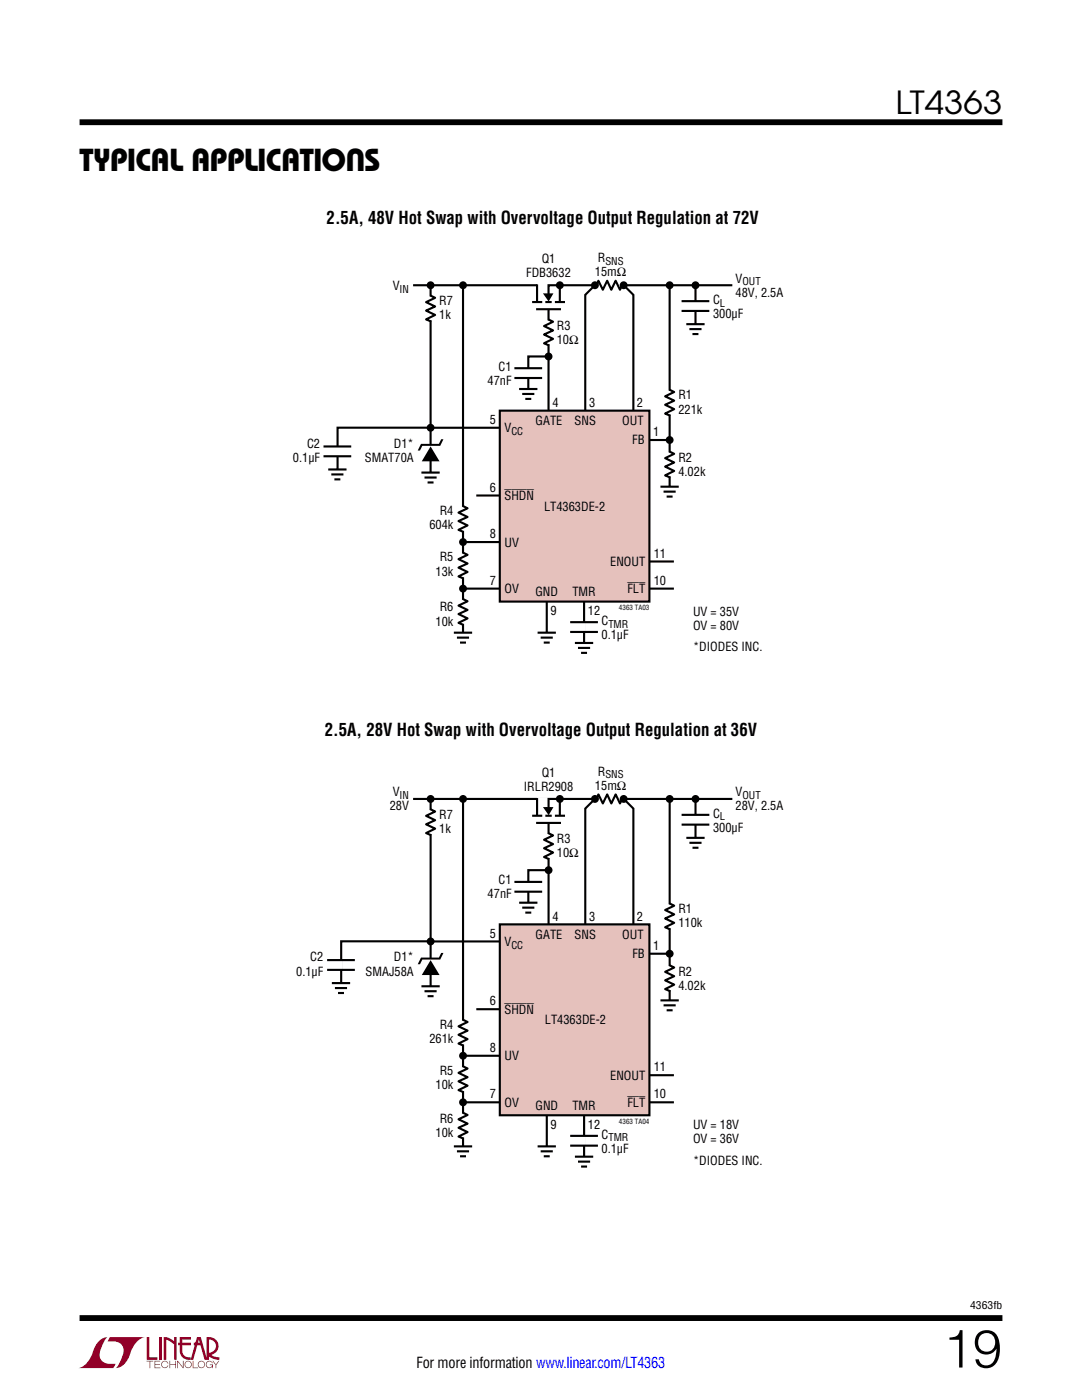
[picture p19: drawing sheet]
<svg xmlns="http://www.w3.org/2000/svg" width="216mm" height="279mm" viewBox="0 0 216 279" stroke-linecap="round" stroke-linejoin="round" font-family="sans-serif">
<defs><g id="words">
<text font-size="10.6" x="188.2" y="272.9">19</text>
<g font-size="6.3">
<text x="178.7" y="22.8">LT4363</text>
<text x="15.9" y="34.1">Typical Applications</text>
</g>
<g font-size="3.5">
<text x="65.2" y="44.7">2.5A, 48V Hot Swap with Overvoltage Output Regulation at 72V</text>
<text x="64.8" y="146.8">2.5A, 28V Hot Swap with Overvoltage Output Regulation at 36V</text>
</g>
<text font-size="3" x="83.1" y="273.1">For more information www.linear.com/LT4363</text>
<g font-size="2.5">
<text x="108.1" y="52.5">Q1</text>
<text x="119.3" y="52.3">R</text>
<text x="78.4" y="57.9">V</text>
<text x="105" y="55.4">FDB3632</text>
<text x="118.7" y="55.1">15mΩ</text>
<text x="146.8" y="56.4">V</text>
<text x="146.8" y="59.2">48V, 2.5A</text>
<text x="87.7" y="60.9">R7</text>
<text x="87.7" y="63.8">1k</text>
<text x="111.1" y="65.8">R3</text>
<text x="142.3" y="60.7">C</text>
<text x="142.3" y="63.5">300µF</text>
<text x="111.1" y="68.6">10Ω</text>
<text x="97.3" y="76.8">47nF</text>
<text x="99.5" y="73.9">C1</text>
<text x="110.2" y="81.2">4</text>
<text x="117.5" y="81.2">3</text>
<text x="127.1" y="81.2">2</text>
<text x="135.4" y="79.7">R1</text>
<text x="135.4" y="82.5">221k</text>
<text x="61.3" y="89.3">C2</text>
<text x="78.6" y="89.4">D1*</text>
<text x="97.7" y="84.6">5</text>
<text x="100.7" y="86.3">V</text>
<text x="106.9" y="84.9">GATE</text>
<text x="114.7" y="84.9">SNS</text>
<text x="124.2" y="84.9">OUT</text>
<text x="126.2" y="88.7">FB</text>
<text x="130.3" y="87.1">1</text>
<text x="58.5" y="92.1">0.1µF</text>
<text x="72.8" y="92.2">SMAT70A</text>
<text x="135.4" y="92.2">R2</text>
<text x="135.4" y="95.1">4.02k</text>
<text x="97.7" y="98.1">6</text>
<text x="100.7" y="99.8">SHDN</text>
<text x="108.6" y="101.9">LT4363DE-2</text>
<text x="85.7" y="105.6">604k</text>
<text x="87.7" y="102.8">R4</text>
<text x="97.7" y="107.4">8</text>
<text x="87.7" y="112.1">R5</text>
<text x="100.7" y="109.1">UV</text>
<text x="121.7" y="112.9">ENOUT</text>
<text x="130.4" y="111.3">11</text>
<text x="86.9" y="114.9">13k</text>
<text x="97.7" y="116.7">7</text>
<text x="100.7" y="118.4">OV</text>
<text x="106.8" y="119">GND</text>
<text x="114.2" y="119">TMR</text>
<text x="125.2" y="118.4">FLT</text>
<text x="130.4" y="116.7">10</text>
<text x="86.9" y="124.8">10k</text>
<text x="87.7" y="122">R6</text>
<text x="109.9" y="122.8">9</text>
<text x="117.3" y="122.8">12</text>
<text x="120" y="124.7">C</text>
<text x="138.3" y="122.9">UV = 35V</text>
<text x="138.3" y="125.7">OV = 80V</text>
<text x="120" y="127.5">0.1µF</text>
<text x="138.3" y="129.9">*DIODES INC.</text>
<text x="108.1" y="155.1">Q1</text>
<text x="119.3" y="154.8">R</text>
<text x="77.8" y="161.7">28V</text>
<text x="78.4" y="158.8">V</text>
<text x="104.5" y="157.9">IRLR2908</text>
<text x="118.7" y="157.6">15mΩ</text>
<text x="146.8" y="158.9">V</text>
<text x="146.8" y="161.7">28V, 2.5A</text>
<text x="87.7" y="163.4">R7</text>
<text x="87.7" y="166.3">1k</text>
<text x="142.3" y="163.2">C</text>
<text x="142.3" y="166">300µF</text>
<text x="111.1" y="168.3">R3</text>
<text x="111.1" y="171.1">10Ω</text>
<text x="97.3" y="179.3">47nF</text>
<text x="99.5" y="176.5">C1</text>
<text x="110.2" y="183.7">4</text>
<text x="117.5" y="183.7">3</text>
<text x="127.1" y="183.7">2</text>
<text x="135.4" y="182.2">R1</text>
<text x="135.4" y="185.1">110k</text>
<text x="61.9" y="191.9">C2</text>
<text x="78.6" y="191.9">D1*</text>
<text x="97.7" y="187.1">5</text>
<text x="100.7" y="188.8">V</text>
<text x="106.9" y="187.4">GATE</text>
<text x="114.7" y="187.4">SNS</text>
<text x="124.2" y="187.4">OUT</text>
<text x="126.2" y="191.2">FB</text>
<text x="130.3" y="189.6">1</text>
<text x="59.1" y="194.7">0.1µF</text>
<text x="73" y="194.7">SMAJ58A</text>
<text x="135.4" y="194.8">R2</text>
<text x="135.4" y="197.6">4.02k</text>
<text x="97.7" y="200.6">6</text>
<text x="100.7" y="202.3">SHDN</text>
<text x="85.7" y="208.1">261k</text>
<text x="87.7" y="205.3">R4</text>
<text x="97.7" y="209.9">8</text>
<text x="108.7" y="204.4">LT4363DE-2</text>
<text x="87.7" y="214.6">R5</text>
<text x="100.7" y="211.6">UV</text>
<text x="121.8" y="215.5">ENOUT</text>
<text x="130.4" y="213.8">11</text>
<text x="86.9" y="217.4">10k</text>
<text x="97.7" y="219.2">7</text>
<text x="100.7" y="220.9">OV</text>
<text x="106.8" y="221.5">GND</text>
<text x="114.2" y="221.5">TMR</text>
<text x="125.2" y="220.9">FLT</text>
<text x="130.4" y="219.2">10</text>
<text x="86.9" y="227">10k</text>
<text x="87.7" y="224.2">R6</text>
<text x="109.9" y="225.3">9</text>
<text x="117.3" y="225.3">12</text>
<text x="120" y="227.2">C</text>
<text x="138.3" y="225.4">UV = 18V</text>
<text x="120" y="230.1">0.1µF</text>
<text x="138.3" y="232.5">*DIODES INC.</text>
<text x="138.3" y="228.2">OV = 36V</text>
</g>
<g font-size="2.1">
<text x="120.8" y="52.8">SNS</text>
<text x="79.7" y="58.4">IN</text>
<text x="148.1" y="56.9">OUT</text>
<text x="143.6" y="61.2">L</text>
<text x="102" y="86.8">CC</text>
<text x="121.4" y="125.2">TMR</text>
<text x="120.8" y="155.3">SNS</text>
<text x="79.7" y="159.4">IN</text>
<text x="148.2" y="159.5">OUT</text>
<text x="143.7" y="163.7">L</text>
<text x="102" y="189.3">CC</text>
<text x="121.4" y="227.8">TMR</text>
<text x="193.6" y="261.2">4363fb</text>
</g>
<g font-size="1.4">
<text x="123.5" y="121.8">4363 TA03</text>
<text x="123.5" y="224.3">4363 TA04</text>
</g>
</g></defs>
<g fill="#910028">
<path d="M29.3 266.8h.5v4.1h1.6v.5h-2.1z"/>
<path d="M20 267.4l1-.5h.5h-.1a6.2 6.2 0 0 0-1.5 4 2.58 2.58 0 0 0 3.2 1.3l-.5 .8h-7a4.9 4.9 0 0 0 3.1-3.8l.4-.7z"/>
<path d="M21.9 266.9h7a4.9 4.9 0 0 0-3.1 3.7 3.2 3.2 0 0 1-2.7 2.4h.1a6.2 6.2 0 0 0 1.4-4.1 2.58 2.58 0 0 0-3.1-1.2z"/>
<path d="M31.8 266.8h.5v4.6h-.5z"/>
<path d="M32.7 266.8l1 .2 1 .7v-.9h.5v4.6h-.5v-3.1l-1.5-.9v4h-.5z"/>
<path d="M29.3 271.6h1.3v.1h-.6v1.3h-.2v-1.3h-.5z"/>
<path d="M30.8 271.6h1.2v.1h-1v.5h.9v.2h-.9v.5h1v.1h-1.2z"/>
<path d="M33.8 271.6h.2v.6h1v-.6h.1v1.4h-.1v-.6h-1v.6h-.2z"/>
<path d="M35.4 271.6h.1l1 1.2v-1.2h.1v1.4l-1.1-1.2v1.2h-.1z"/>
<path d="M38.5 271.6h.1v1.3h.9v.1h-1z"/>
<path d="M42.4 271.6h.1l.6 .7 .5-.7h.2l-.7 .8v.6h-.1v-.6z"/>
<path d="M35.9 266.8h2.2v.5h-1.7v.7h1.7v.5h-1.7v1.1a1.32 1.32 0 0 0 1.6 1.3v.5l1.3-4.6h.8l1.1 4.1v-4.1a1.84 1.84 0 0 1 2.3 1.4 1.84 1.84 0 0 1-1.4 2.2l.7 .4 1 .1v.5l-1.2-.2-1.1-.6v-.6a1.34 1.34 0 0 0 1.6-1.2 1.34 1.34 0 0 0-1.4-1.5v4.1h-.9l-.8-2.9h-1.3v-.5h1.2l-.2-.7-1.1 4.1a2.06 2.06 0 0 1-2.7-1.3v-1.6h-.4v-.5h.4z"/>
<path d="M37 271.8a.72 .72 0 0 1 1.2 .1 .72 .72 0 0 1-.4 1.1 .72 .72 0 0 1-1-.7h.2a.59 .59 0 0 0 .8 .5 .59 .59 0 0 0 .2-.9 .59 .59 0 0 0-1 .2v.2h-.2z"/>
<path d="M39.7 271.8a.72 .72 0 0 1 1.1 .1 .72 .72 0 0 1-.4 1.1 .72 .72 0 0 1-.9-.7h.1a.59 .59 0 0 0 .8 .5 .59 .59 0 0 0 .2-.9 .59 .59 0 0 0-1 .2v.2h-.1z"/>
<path d="M41.3 271.8a.72 .72 0 0 1 1.2 .2h-.2a.59 .59 0 0 0-.9-.1 .59 .59 0 0 0 .1 .9 .59 .59 0 0 0 .9-.4h-.5v-.1h.6v.7h-.1v-.3a.73 .73 0 0 1-1.1 .2 .73 .73 0 0 1 0-1.1z"/>
<path d="M32.4 271.8a.71 .71 0 0 1 1.2 .3h-.1a.59 .59 0 0 0-.9-.3 .59 .59 0 0 0-.1 1 .59 .59 0 0 0 .9-.3h.2a.73 .73 0 0 1-1.1 .4 .73 .73 0 0 1-.1-1.1z"/>
</g>
<path d="M15.9 24.4h184.1M15.9 263h184.1" fill="none" stroke="#000" stroke-width="1.2" stroke-linecap="butt"/>
<g fill="none" stroke="#000" stroke-width=".42">
<path d="M82.4 56.9h63.7M92.4 56.9v69.4M109.5 71.1h-4.1v6.5M129.6 87.8h4M131.8 97.1h3.6M132.4 98.1h2.4M133 99.1h1.2M107.3 126.3h3.6M107.9 127.3h2.4M108.5 128.2h1.2M109.1 120.1v6.2M114.7 128.3h3.7"/>
<path d="M115.3 129.3h2.4M115.9 130.3h1.2M116.5 120.1v8.2"/>
</g>
<path d="M133.6 96.9v.4M109.1 126.1v.4M116.5 128.1v.4" fill="none" stroke="#000" stroke-width=".35"/>
<path d="M133.6 97.1v2.3M109.1 126.3v2.2M116.5 128.3v2.3" fill="none" stroke="#fff" stroke-width=".97" stroke-linecap="butt"/>
<path d="M99.7 82h29.9v38.1h-29.9z" fill="#e5c1bc"/>
<g fill="none" stroke="#000" stroke-width=".42">
<path d="M85.8 59l1 .4-1.8 .9 1.8 .9-1.8 .8 1.8 .9-1.8 .8 1 .5M85.9 56.9v37.4M107.2 56.8v3.5M111.7 56.7v3.6M111.7 56.9h-2.2v2.4M118.9 56.7l-2.1 2.1v23.2M124.2 56.8l-.5 1-.9-1.8-.8 1.8-.8-1.8-.9 1.8-.9-1.8-.4 1M124.2 56.7l2.2 2.1v23.2M133.6 56.9v40.2M138.8 56.9v7.8M102.6 73.5h5.6M102.6 75.4h5.6"/>
<path d="M103.6 77.6h3.6M104.2 78.6h2.4M104.8 79.6h1.2M106.2 60.3h2M107 61.7h4.9M108.8 60.3h1.3M109.4 63.7l1 .5-1.8 .9 1.8 .8-1.8 .9 1.8 .8-1.8 .9 1 .4M109.5 61.7v20.3M110.7 60.3h2M133.5 77.8l1 .4-1.8 .9 1.8 .9-1.8 .8 1.8 .9-1.8 .8 1 .5M136 60.1h5.5M136 62.1h5.5"/>
<path d="M136.9 64.7h3.7M137.6 65.7h2.4M138.2 66.7h1.2M64.5 89.1h5.6M64.5 91.1h5.6M65.5 93.7h3.6M66.1 94.7h2.4M66.7 95.7h1.2M84.1 94.3h3.6M84.7 95.3h2.4M85.3 96.3h1.2M95 98.9h4.7"/>
<path d="M99.7 82h29.9v38.1h-29.9zM99.7 85.4h-32.3v8.3M133.5 90.1l1 .5-1.8 .8 1.8 .9-1.8 .8 1.8 .9-1.8 .9 1 .4M92.3 110.3l1 .4-1.8 .9 1.8 .9-1.8 .8 1.8 .8-1.8 .9 1 .5M92.3 119.5l1 .5-1.8 .9 1.8 .8-1.8 .8 1.8 .9-1.8 .9 1 .4M92.3 101l1 .4-1.8 .9 1.8 .9-1.8 .8 1.8 .9-1.8 .8 1 .5M92.4 108.2h7.3M92.4 117.5h7.3M129.7 117.5h4.8M129.7 112.1h4.8M90.6 126.3h3.6M91.2 127.3h2.4"/>
<path d="M91.8 128.2h1.2M113.8 124.2h5.5M113.8 126.1h5.5M82.4 159.4h63.7M92.4 159.4v69.4M109.5 173.7h-4.1v6.5M129.6 190.3h4M131.8 199.6h3.6M132.4 200.6h2.4M133 201.6h1.2M107.3 228.8h3.6M107.9 229.8h2.4"/>
<path d="M108.5 230.8h1.2M109.1 222.6v6.2M114.7 230.8h3.7M115.3 231.8h2.5M115.9 232.8h1.2M116.6 222.6v8.2"/>
</g>
<g fill="none" stroke="#fff" stroke-width=".71" stroke-linecap="butt">
<path d="M85.9 59.1v4.9M107.2 56.9h4.5M119.2 56.9h4.8M105.4 73.5v1.9M109.5 63.9v4.8M133.6 77.9v4.9M138.8 60.1v1.9M67.3 89.1v1.9M85.9 88.8v2.2M133.6 90.3v4.8M92.4 101.1v4.9M92.4 110.4v4.9"/>
<path d="M92.4 119.7v4.8M116.5 124.2v1.9"/>
</g>
<path d="M105.4 77.4v.4M138.8 64.5v.4M67.3 93.5v.4M85.9 94.1v.4M92.4 126.1v.4M133.6 199.5v.3M109.1 228.6v.4M116.6 230.6v.4" fill="none" stroke="#000" stroke-width=".35"/>
<path d="M105.4 77.7v2.2M138.8 64.7v2.2M67.3 93.7v2.2M85.9 94.3v2.2M92.4 126.3v2.2M133.6 199.7v2.2M109.1 228.8v2.2M116.6 230.9v2.2" fill="none" stroke="#fff" stroke-width=".97" stroke-linecap="butt"/>
<g fill="#000">
<path d="M108.8 58.8h1.2l-.5 .9zM84 88.6h3.6l.4-.9h.5l-.7 1.3h-3.5l-.5 .9h-.4zM85.9 89.1l1.8 3h-3.5z"/>
<circle cx="85.9" cy="56.9" r=".79"/>
<circle cx="92.4" cy="56.9" r=".79"/>
<circle cx="111.7" cy="56.9" r=".79"/>
<circle cx="118.7" cy="56.9" r=".79"/>
<circle cx="124.4" cy="56.9" r=".79"/>
<circle cx="133.6" cy="56.9" r=".79"/>
<circle cx="138.8" cy="56.9" r=".79"/>
<circle cx="109.5" cy="71.1" r=".79"/>
<circle cx="85.9" cy="85.4" r=".79"/>
<circle cx="133.6" cy="87.8" r=".79"/>
<circle cx="92.4" cy="108.2" r=".79"/>
<circle cx="92.4" cy="117.5" r=".79"/>
</g>
<path d="M108.8 58.8h1.2l-.5 .9z" fill="none" stroke="#000" stroke-width=".49"/>
<path d="M99.7 184.5h29.9v38.1h-29.9z" fill="#e5c1bc"/>
<g fill="none" stroke="#000" stroke-width=".42">
<path d="M85.9 159.4v37.4M107.2 159.3v3.5M111.7 159.2v3.6M111.7 159.4h-2.2v2.4M118.9 159.2l-2.1 2.2v23.1M124.2 159.4l-.5 .9-.9-1.8-.8 1.8-.8-1.8-.9 1.8-.9-1.8-.4 1.1M124.2 159.2l2.2 2.2v23.1M133.6 159.4v40.2M138.8 159.4v7.8M85.8 161.5l1 .5-1.8 .8 1.8 .9-1.8 .8 1.8 .9-1.8 .9 1 .4M102.6 176h5.6M102.6 178h5.6"/>
<path d="M106.2 162.8h2M107 164.2h4.9M108.8 162.8h1.3M109.4 166.3l1 .4-1.8 .9 1.8 .9-1.8 .8 1.8 .8-1.8 .9 1 .5M109.5 164.2v20.3M110.7 162.8h2M136 162.6h5.5M136 164.6h5.5M137 167.2h3.6M137.6 168.2h2.4M138.2 169.2h1.2M65.3 191.6h5.5"/>
<path d="M65.3 193.6h5.5M66.2 196.2h3.7M66.8 197.2h2.5M67.4 198.2h1.2M84.1 196.8h3.6M84.7 197.8h2.4M85.3 198.8h1.2M99.7 187.9h-31.6v8.3M99.7 184.5h29.9v38.1h-29.9zM103.6 180.2h3.6M104.2 181.1h2.4M104.8 182.1h1.2"/>
<path d="M133.5 192.6l1 .5-1.8 .9 1.8 .8-1.8 .8 1.8 .9-1.8 .9 1 .4M133.5 180.3l1 .5-1.8 .8 1.8 .9-1.8 .8 1.8 .9-1.8 .9 1 .4M92.3 212.8l1 .5-1.8 .8 1.8 .9-1.8 .8 1.8 .9-1.8 .9 1 .4M92.3 203.5l1 .5-1.8 .8 1.8 .9-1.8 .8 1.8 .9-1.8 .9 1 .4M92.4 210.7h7.3M92.4 220h7.3M95 201.4h4.7M129.7 220h4.8M129.7 214.6h4.8M90.6 228.8h3.6M91.2 229.8h2.4M91.8 230.8h1.2"/>
<path d="M92.3 222l1 .5-1.8 .9 1.8 .8-1.8 .9 1.8 .8-1.8 .9 1 .4M113.8 226.7h5.5M113.8 228.6h5.5"/>
</g>
<g fill="none" stroke="#fff" stroke-width=".71" stroke-linecap="butt">
<path d="M107.2 159.4h4.5M119.2 159.4h4.8M85.9 161.7v4.8M105.4 176v2M109.5 166.4v4.9M138.8 162.6v2M68 191.6v2M85.9 191.3v2.2M133.6 180.5v4.8M133.6 192.8v4.8M92.4 203.7v4.8M92.4 213v4.8"/>
<path d="M92.4 222.2v4.8M116.6 226.7v1.9"/>
</g>
<path d="M105.4 180v.3M138.8 167v.4M68 196v.4M85.9 196.6v.4M92.4 228.6v.4" fill="none" stroke="#000" stroke-width=".35"/>
<path d="M138.8 167.2v2.2M68 196.2v2.2M85.9 196.8v2.3M105.4 180.2v2.2M92.4 228.8v2.2" fill="none" stroke="#fff" stroke-width=".97" stroke-linecap="butt"/>
<g fill="#000">
<path d="M108.8 161.3h1.2l-.5 .9zM84 191.1h3.6l.4-.9h.5l-.7 1.3h-3.5l-.5 .9h-.4zM85.9 191.6l1.8 3h-3.5z"/>
<circle cx="85.9" cy="159.4" r=".79"/>
<circle cx="92.4" cy="159.4" r=".79"/>
<circle cx="111.7" cy="159.4" r=".79"/>
<circle cx="118.7" cy="159.4" r=".79"/>
<circle cx="124.4" cy="159.4" r=".79"/>
<circle cx="133.6" cy="159.4" r=".79"/>
<circle cx="138.8" cy="159.4" r=".79"/>
<circle cx="109.5" cy="173.7" r=".79"/>
<circle cx="85.9" cy="187.9" r=".79"/>
<circle cx="133.6" cy="190.3" r=".79"/>
<circle cx="92.4" cy="220" r=".79"/>
<circle cx="92.4" cy="210.7" r=".79"/>
</g>
<path d="M108.8 161.3h1.2l-.5 .9z" fill="none" stroke="#000" stroke-width=".49"/>
<use href="#words"/>
</svg>
